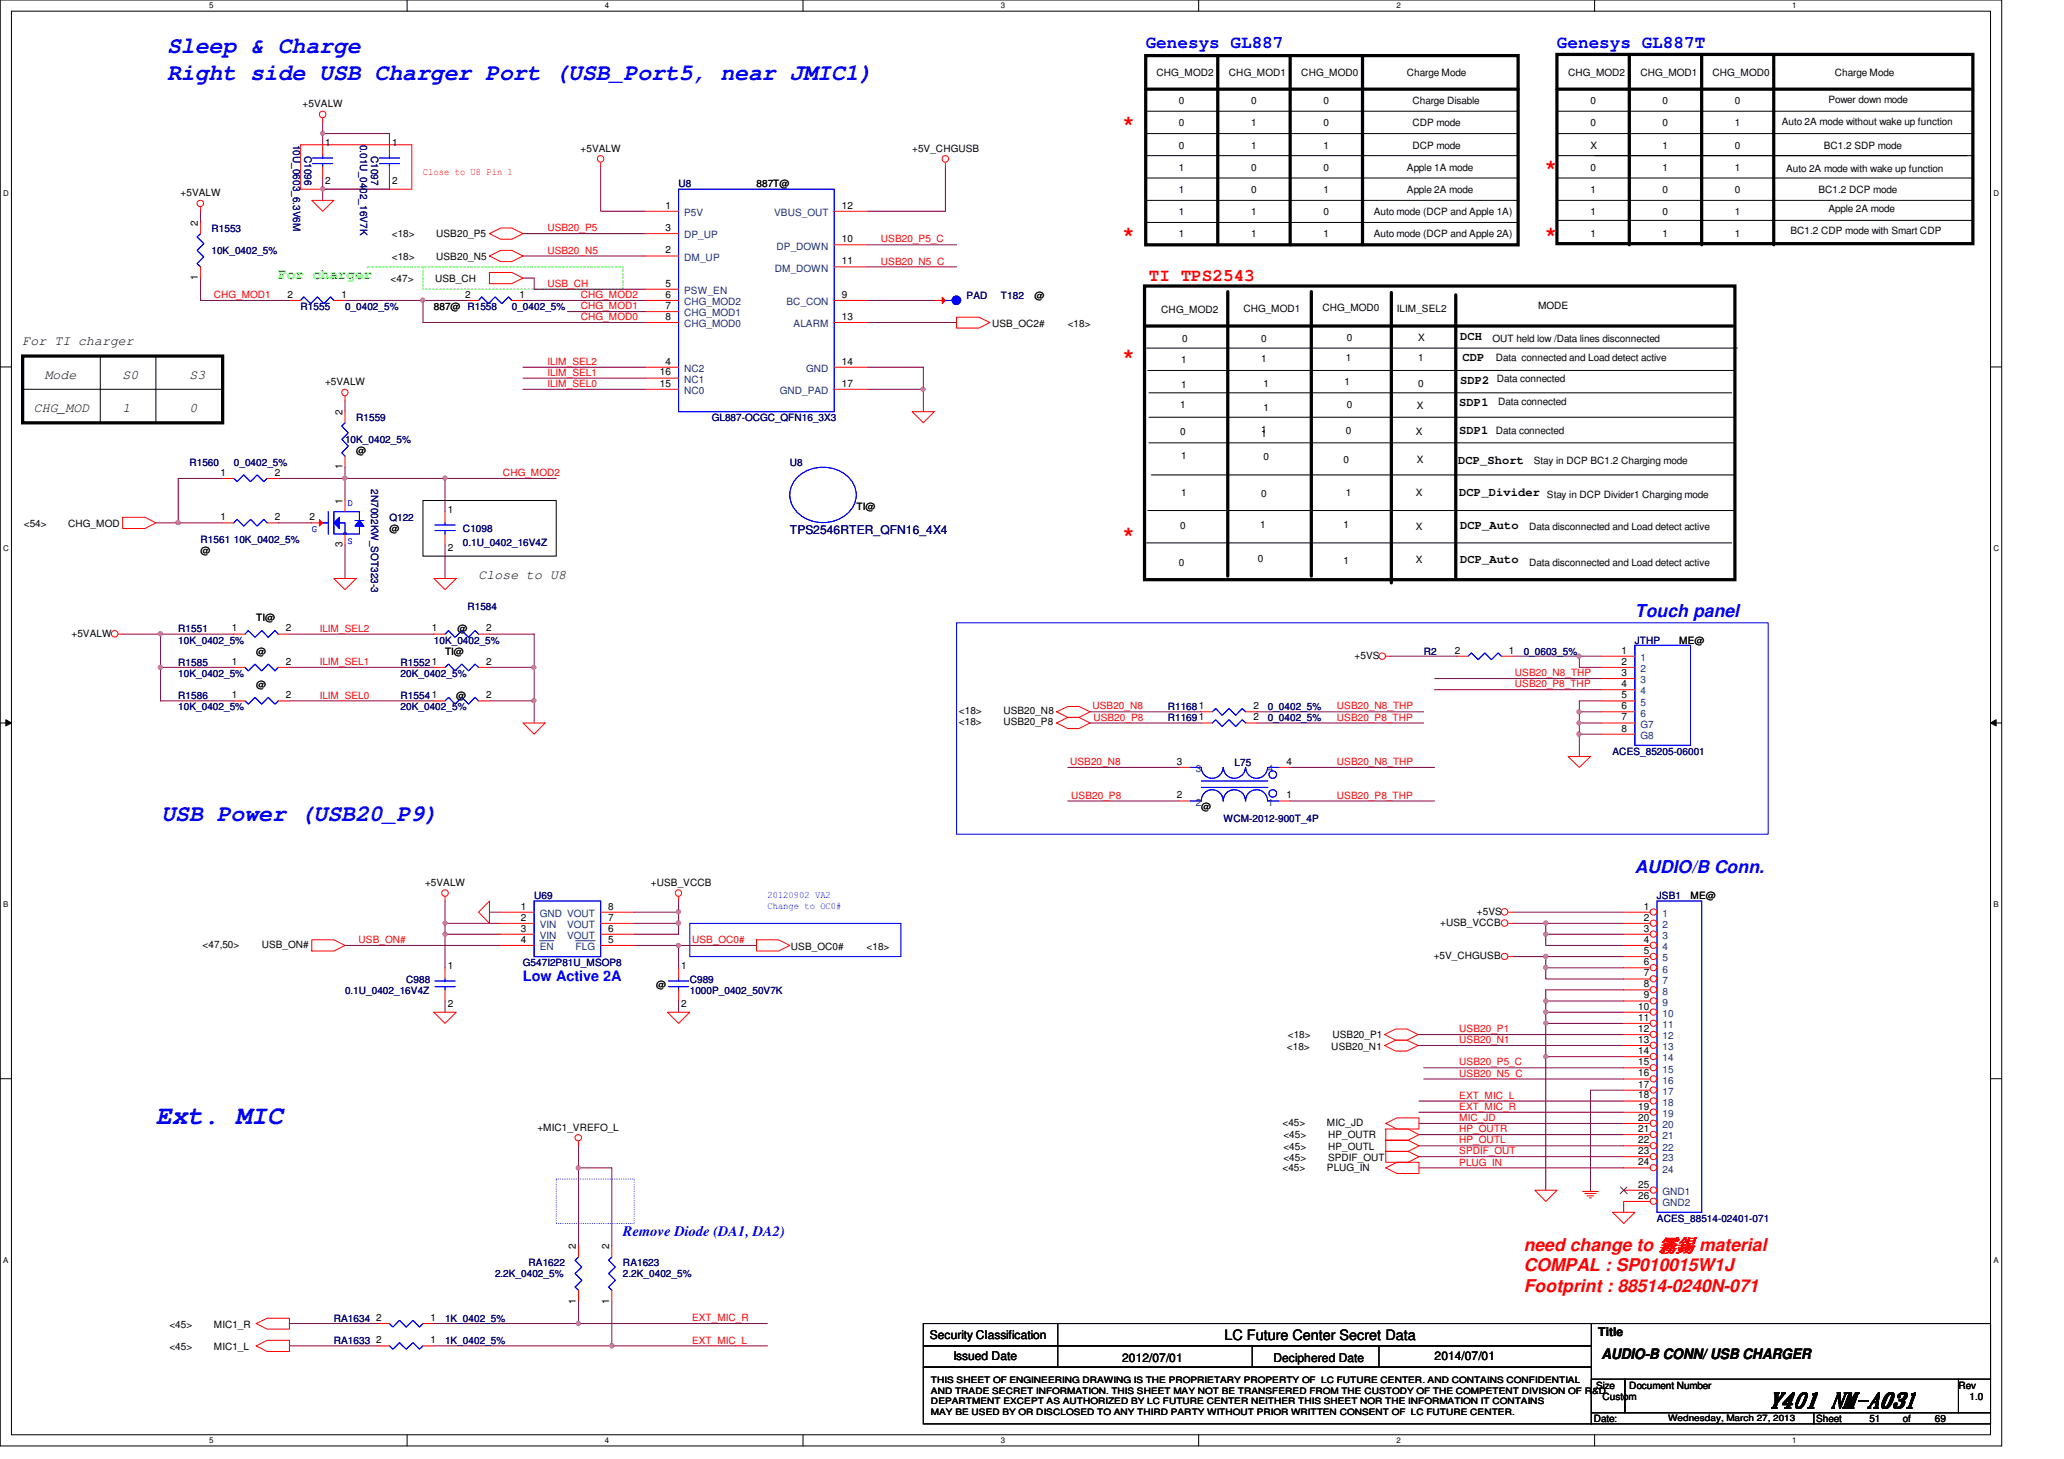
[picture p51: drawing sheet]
<svg xmlns="http://www.w3.org/2000/svg" width="297mm" height="210mm" viewBox="0 0 297 210" stroke-linecap="round" stroke-linejoin="round" font-family="sans-serif">
<defs><g id="words">
<g font-size="3.8" fill="#f00">
<text x="161.7" y="19.5">*</text>
<text x="222.5" y="25.9">*</text>
<text x="161.7" y="35.5">*</text>
<text x="222.5" y="35.5">*</text>
<text x="161.7" y="53.1">*</text>
<text x="161.7" y="78.7">*</text>
</g>
<text font-size="3.8" fill="#00f" x="22.4" y="161.7">Ext. MIC</text>
<g font-size="3.3" fill="#00f">
<text x="24" y="7.7">Sleep &amp; Charge</text>
<text x="24" y="11.5">Right side USB Charger Port (USB_Port5, near JMIC1)</text>
<text x="23.2" y="118.1">USB Power (USB20_P9)</text>
</g>
<text font-size="3" x="254.5" y="202.4">Y401 NM-A031</text>
<g font-size="2.5" fill="#00f">
<text x="164.9" y="6.9">Genesys GL887</text>
<text x="224.1" y="6.9">Genesys GL887T</text>
<text x="235.3" y="88.7">Touch panel</text>
<text x="235.3" y="125.6">AUDIO/B Conn.</text>
</g>
<g font-size="2.5" fill="#f00">
<text x="165.4" y="40.5">TI TPS2543</text>
<text x="219.3" y="180">need change to 霧霧material</text>
<text x="219.3" y="182.9">COMPAL : SP010015W1J</text>
<text x="219.3" y="185.9">Footprint : 88514-0240N-071</text>
</g>
<text font-size="2.1" fill="#0f0" x="40" y="40.1">For charger</text>
<g font-size="2.1" fill="#00f">
<text x="75.3" y="141.1">Low Active 2A</text>
<text x="89.7" y="177.8">Remove Diode (DA1, DA2)</text>
</g>
<g font-size="2.1">
<text x="176.2" y="192.8">LC Future Center Secret Data</text>
<text x="230.5" y="195.5">AUDIO-B CONN/ USB CHARGER</text>
</g>
<g font-size="1.9">
<text x="3.3" y="49.7">For TI charger</text>
<text x="4.9" y="59.3">CHG_MOD</text>
<text x="6.4" y="54.5">Mode</text>
<text x="17.6" y="59.3">1</text>
<text x="17.7" y="54.5">S0</text>
<text x="27.3" y="59.3">0</text>
<text x="27.3" y="54.5">S3</text>
<text x="68.9" y="83.3">Close to U8</text>
</g>
<g font-size="1.7">
<text x="210.1" y="48.9">DCH</text>
<text x="210.5" y="51.9">CDP</text>
<text x="210" y="58.5">SDP1</text>
<text x="210.1" y="55.2">SDP2</text>
<text x="210" y="62.4">SDP1</text>
<text x="209.8" y="66.8">DCP_Short</text>
<text x="210" y="71.4">DCP_Divider</text>
<text x="210.1" y="76.1">DCP_Auto</text>
<text x="210.1" y="81">DCP_Auto</text>
<text x="133.8" y="192.7">Security Classification</text>
<text x="137.2" y="195.7">Issued Date</text>
<text x="161.5" y="195.9">2012/07/01</text>
<text x="183.3" y="195.9">Deciphered Date</text>
<text x="206.5" y="195.7">2014/07/01</text>
<text x="230" y="192.2">Title</text>
</g>
<text font-size="1.7" fill="#000080" x="113.7" y="76.8">TPS2546RTER_QFN16_4X4</text>
<g font-size="1.4">
<text x="166.5" y="11">CHG_MOD2</text>
<text x="176.9" y="11">CHG_MOD1</text>
<text x="187.3" y="11">CHG_MOD0</text>
<text x="202.5" y="11">Charge Mode</text>
<text x="225.7" y="11">CHG_MOD2</text>
<text x="236.1" y="11">CHG_MOD1</text>
<text x="246.5" y="11">CHG_MOD0</text>
<text x="264.1" y="11">Charge Mode</text>
<text x="43.6" y="15.5">+5VALW</text>
<text x="169.7" y="15">0</text>
<text x="180.1" y="15">0</text>
<text x="190.5" y="15">0</text>
<text x="203.3" y="15">Charge Disable</text>
<text x="228.9" y="15">0</text>
<text x="239.3" y="15">0</text>
<text x="249.7" y="15">0</text>
<text x="256.4" y="18">Auto 2A mode without wake up function</text>
<text x="263.1" y="14.8">Power down mode</text>
<text x="46.8" y="21">1</text>
<text x="56.4" y="21">1</text>
<text x="83.6" y="21.8">+5VALW</text>
<text x="131.3" y="21.8">+5V_CHGUSB</text>
<text x="169.7" y="21.4">0</text>
<text x="169.7" y="18.2">0</text>
<text x="180.1" y="18.2">1</text>
<text x="180.1" y="21.4">1</text>
<text x="190.5" y="18.2">0</text>
<text x="190.5" y="21.4">1</text>
<text x="203.3" y="21.4">DCP mode</text>
<text x="203.3" y="18.2">CDP mode</text>
<text x="228.9" y="21.4">X</text>
<text x="228.9" y="18.2">0</text>
<text x="239.3" y="18.2">0</text>
<text x="239.3" y="21.4">1</text>
<text x="249.7" y="21.4">0</text>
<text x="249.7" y="18.2">1</text>
<text x="262.5" y="21.4">BC1.2 SDP mode</text>
<text x="26" y="28.2">+5VALW</text>
<text x="46.8" y="26.5">2</text>
<text x="56.4" y="26.5">2</text>
<text x="108.9" y="27">887T@</text>
<text x="169.7" y="27.8">1</text>
<text x="169.7" y="24.6">1</text>
<text x="180.1" y="27.8">0</text>
<text x="180.1" y="24.6">0</text>
<text x="190.5" y="27.8">1</text>
<text x="190.5" y="24.6">0</text>
<text x="202.5" y="24.6">Apple 1A mode</text>
<text x="202.5" y="27.8">Apple 2A mode</text>
<text x="228.9" y="27.8">1</text>
<text x="228.9" y="24.6">0</text>
<text x="239.3" y="24.6">1</text>
<text x="239.3" y="27.8">0</text>
<text x="249.7" y="24.6">1</text>
<text x="249.7" y="27.8">0</text>
<text x="257" y="24.7">Auto 2A mode with wake up function</text>
<text x="261.7" y="27.8">BC1.2 DCP mode</text>
<text x="28.5" y="32.5" transform="rotate(-90 28.5 32.5)">2</text>
<text x="56.4" y="34.2">&lt;18&gt;</text>
<text x="62.8" y="34.2">USB20_P5</text>
<text x="95.8" y="33.2">3</text>
<text x="95.8" y="30">1</text>
<text x="121.2" y="30">12</text>
<text x="121.2" y="34.8">10</text>
<text x="169.7" y="34.2">1</text>
<text x="169.7" y="31">1</text>
<text x="180.1" y="34.2">1</text>
<text x="180.1" y="31">1</text>
<text x="190.5" y="31">0</text>
<text x="190.5" y="34.2">1</text>
<text x="197.7" y="34.2">Auto mode (DCP and Apple 2A)</text>
<text x="197.7" y="31">Auto mode (DCP and Apple 1A)</text>
<text x="228.9" y="31">1</text>
<text x="228.9" y="34.2">1</text>
<text x="239.3" y="34.2">1</text>
<text x="239.3" y="31">0</text>
<text x="249.7" y="31">1</text>
<text x="249.7" y="34.2">1</text>
<text x="257.7" y="33.7">BC1.2 CDP mode with Smart CDP</text>
<text x="263.1" y="30.5">Apple 2A mode</text>
<text x="28.5" y="40.3" transform="rotate(-90 28.5 40.3)">1</text>
<text x="56.2" y="40.6">&lt;47&gt;</text>
<text x="56.4" y="37.4">&lt;18&gt;</text>
<text x="62.6" y="40.6">USB_CH</text>
<text x="62.8" y="37.4">USB20_N5</text>
<text x="95.8" y="36.4">2</text>
<text x="95.8" y="41.2">5</text>
<text x="121.2" y="38">11</text>
<text x="41.4" y="42.8">2</text>
<text x="49.1" y="42.8">1</text>
<text x="62.4" y="44.6">887@ R1558</text>
<text x="67" y="42.8">2</text>
<text x="74.8" y="42.8">1</text>
<text x="95.8" y="46">8</text>
<text x="95.8" y="42.8">6</text>
<text x="95.8" y="44.4">7</text>
<text x="121.2" y="42.8">9</text>
<text x="121.2" y="46">13</text>
<text x="142.8" y="47">USB_OC2#</text>
<text x="148.9" y="43">@</text>
<text x="153.7" y="47">&lt;18&gt;</text>
<text x="167.1" y="45">CHG_MOD2</text>
<text x="178.9" y="44.9">CHG_MOD1</text>
<text x="190.3" y="44.7">CHG_MOD0</text>
<text x="201" y="44.9">ILIM_SEL2</text>
<text x="221.4" y="44.4">MODE</text>
<text x="95.8" y="52.5">4</text>
<text x="121.2" y="52.5">14</text>
<text x="170" y="52.2">1</text>
<text x="170.1" y="49.2">0</text>
<text x="181.5" y="52.1">1</text>
<text x="181.5" y="49.2">0</text>
<text x="193.7" y="51.9">1</text>
<text x="193.8" y="49.1">0</text>
<text x="204.1" y="51.9">1</text>
<text x="204.1" y="49.1">X</text>
<text x="214.8" y="49.2">OUT held low /Data lines disconnected</text>
<text x="215.3" y="51.9">Data connected and Load detect active</text>
<text x="46.8" y="55.5">+5VALW</text>
<text x="49.3" y="59.7" transform="rotate(-90 49.3 59.7)">2</text>
<text x="95" y="54">16</text>
<text x="95" y="55.6">15</text>
<text x="121.2" y="55.6">17</text>
<text x="169.8" y="58.6">1</text>
<text x="170" y="55.8">1</text>
<text x="181.8" y="59.1">1</text>
<text x="181.8" y="55.6">1</text>
<text x="193.5" y="55.5">1</text>
<text x="193.8" y="58.6">0</text>
<text x="203.9" y="58.8">X</text>
<text x="204.1" y="55.6">0</text>
<text x="215.4" y="55">Data connected</text>
<text x="215.6" y="58.3">Data connected</text>
<text x="51.3" y="65.4">@</text>
<text x="169.8" y="62.7">0</text>
<text x="170" y="66">1</text>
<text x="181.5" y="62.3">1</text>
<text x="181.5" y="62.8">1</text>
<text x="193.7" y="62.5">0</text>
<text x="203.7" y="62.7">X</text>
<text x="215.3" y="62.5">Data connected</text>
<text x="31.7" y="68.5">1</text>
<text x="39.5" y="68.5">2</text>
<text x="49.3" y="67.5" transform="rotate(-90 49.3 67.5)">1</text>
<text x="170" y="71.3">1</text>
<text x="181.5" y="71.5">0</text>
<text x="181.8" y="66.2">0</text>
<text x="193.3" y="66.6">0</text>
<text x="193.7" y="71.3">1</text>
<text x="203.7" y="71.3">X</text>
<text x="203.9" y="66.6">X</text>
<text x="220.7" y="66.8">Stay in DCP BC1.2 Charging mode</text>
<text x="222.6" y="71.6">Stay in DCP Divider1 Charging mode</text>
<text x="3.4" y="75.8">&lt;54&gt;</text>
<text x="9.8" y="75.8">CHG_MOD</text>
<text x="31.7" y="74.8">1</text>
<text x="39.5" y="74.8">2</text>
<text x="44.5" y="74.8">2</text>
<text x="49.3" y="72.5" transform="rotate(-90 49.3 72.5)">1</text>
<text x="56" y="76.6">@</text>
<text x="64.4" y="73.8">1</text>
<text x="123.3" y="73.4">TI@</text>
<text x="169.8" y="76.1">0</text>
<text x="181.4" y="75.9">1</text>
<text x="193.3" y="75.9">1</text>
<text x="203.7" y="76.2">X</text>
<text x="220.1" y="76.2">Data disconnected and Load detect active</text>
<text x="28.9" y="79.8">@</text>
<text x="49.3" y="78.7" transform="rotate(-90 49.3 78.7)">3</text>
<text x="64.4" y="79.3">2</text>
<text x="169.7" y="81.4">0</text>
<text x="181" y="80.9">0</text>
<text x="193.3" y="81.2">1</text>
<text x="203.7" y="81.1">X</text>
<text x="220.1" y="81.4">Data disconnected and Load detect active</text>
<text x="36.9" y="89.4">TI@</text>
<text x="10.3" y="91.6">+5VALW</text>
<text x="33.4" y="90.8">1</text>
<text x="33.4" y="95.6">1</text>
<text x="36.9" y="94.2">@</text>
<text x="41.1" y="90.8">2</text>
<text x="41.1" y="95.6">2</text>
<text x="62.1" y="90.8">1</text>
<text x="64" y="94.2">TI@</text>
<text x="65.8" y="91">@</text>
<text x="70" y="90.8">2</text>
<text x="70" y="95.6">2</text>
<text x="194.9" y="94.8">+5VS</text>
<text x="209.4" y="94">2</text>
<text x="217.2" y="94">1</text>
<text x="233.4" y="94">1</text>
<text x="233.4" y="95.6">2</text>
<text x="241.7" y="92.6">ME@</text>
<text x="33.4" y="100.5">1</text>
<text x="36.9" y="99">@</text>
<text x="41.1" y="100.5">2</text>
<text x="65.7" y="100.6">@</text>
<text x="70" y="100.5">2</text>
<text x="233.4" y="97.2">3</text>
<text x="233.4" y="100.5">5</text>
<text x="233.4" y="98.8">4</text>
<text x="138" y="102.7">&lt;18&gt;</text>
<text x="138" y="104.3">&lt;18&gt;</text>
<text x="144.4" y="102.7">USB20_N8</text>
<text x="144.4" y="104.3">USB20_P8</text>
<text x="180.4" y="103.6">2</text>
<text x="180.4" y="102">2</text>
<text x="233.4" y="102">6</text>
<text x="233.4" y="103.6">7</text>
<text x="233.4" y="105.2">8</text>
<text x="169.4" y="110">3</text>
<text x="185.2" y="110">4</text>
<text x="169.4" y="114.9">2</text>
<text x="172.9" y="116.6">@</text>
<text x="185.2" y="114.9">1</text>
<text x="61.2" y="127.5">+5VALW</text>
<text x="75" y="130.9">1</text>
<text x="87.5" y="130.9">8</text>
<text x="93.7" y="127.5">+USB_VCCB</text>
<text x="212.6" y="131.6">+5VS</text>
<text x="236.6" y="130.9">1</text>
<text x="243.3" y="129.4">ME@</text>
<text x="29.2" y="136.4">&lt;47,50&gt;</text>
<text x="37.7" y="136.4">USB_ON#</text>
<text x="75" y="134">3</text>
<text x="75" y="132.5">2</text>
<text x="75" y="135.6">4</text>
<text x="87.5" y="134">6</text>
<text x="87.5" y="132.5">7</text>
<text x="87.5" y="135.6">5</text>
<text x="113.8" y="136.7">USB_OC0#</text>
<text x="124.7" y="136.7">&lt;18&gt;</text>
<text x="207.3" y="133.2">+USB_VCCB</text>
<text x="236.6" y="132.5">2</text>
<text x="236.6" y="134">3</text>
<text x="236.6" y="135.6">4</text>
<text x="236.6" y="137.2">5</text>
<text x="64.4" y="139.4">1</text>
<text x="94.4" y="142.2">@</text>
<text x="98" y="139.4">1</text>
<text x="206.3" y="138">+5V_CHGUSB</text>
<text x="236.6" y="138.9">6</text>
<text x="236.6" y="140.5">7</text>
<text x="236.6" y="142">8</text>
<text x="236.6" y="143.6">9</text>
<text x="64.4" y="144.9">2</text>
<text x="98" y="144.9">2</text>
<text x="185.3" y="149.4">&lt;18&gt;</text>
<text x="191.8" y="149.4">USB20_P1</text>
<text x="235.8" y="145.2">10</text>
<text x="235.8" y="146.9">11</text>
<text x="235.8" y="148.5">12</text>
<text x="185.2" y="151">&lt;18&gt;</text>
<text x="191.6" y="151">USB20_N1</text>
<text x="235.8" y="150">13</text>
<text x="235.8" y="151.6">14</text>
<text x="235.8" y="153.2">15</text>
<text x="235.8" y="154.9">16</text>
<text x="235.8" y="156.5">17</text>
<text x="235.8" y="158">18</text>
<text x="235.8" y="159.6">19</text>
<text x="235.8" y="161.2">20</text>
<text x="77.3" y="162.6">+MIC1_VREFO_L</text>
<text x="184.6" y="162">&lt;45&gt;</text>
<text x="184.7" y="163.8">&lt;45&gt;</text>
<text x="184.7" y="165.4">&lt;45&gt;</text>
<text x="184.7" y="167">&lt;45&gt;</text>
<text x="191" y="162">MIC_JD</text>
<text x="191.1" y="163.8">HP_OUTR</text>
<text x="191.1" y="165.4">HP_OUTL</text>
<text x="191.1" y="167">SPDIF_OUT</text>
<text x="235.8" y="162.9">21</text>
<text x="235.8" y="164.5">22</text>
<text x="235.8" y="166">23</text>
<text x="235.8" y="167.6">24</text>
<text x="184.6" y="168.4">&lt;45&gt;</text>
<text x="191" y="168.4">PLUG_IN</text>
<text x="235.8" y="170.9">25</text>
<text x="235.8" y="172.5">26</text>
<text x="82.9" y="179.7" transform="rotate(-90 82.9 179.7)">2</text>
<text x="87.7" y="179.7" transform="rotate(-90 87.7 179.7)">2</text>
<text x="24.4" y="191">&lt;45&gt;</text>
<text x="30.8" y="191">MIC1_R</text>
<text x="54.1" y="190">2</text>
<text x="62" y="190">1</text>
<text x="82.9" y="187.5" transform="rotate(-90 82.9 187.5)">1</text>
<text x="87.7" y="187.5" transform="rotate(-90 87.7 187.5)">1</text>
<text x="24.4" y="194.2">&lt;45&gt;</text>
<text x="30.8" y="194.2">MIC1_L</text>
<text x="54.1" y="193.3">2</text>
<text x="62" y="193.3">1</text>
<text x="229.7" y="199.8">Size</text>
<text x="230.6" y="201.4">Custom</text>
<text x="234.5" y="199.8">Document Number</text>
<text x="281.8" y="199.8">Rev</text>
<text x="283.5" y="201.4">1.0</text>
<text x="229.4" y="204.6">Date:</text>
<text x="261.4" y="204.6">Sheet</text>
<text x="269" y="204.6">51</text>
<text x="273.9" y="204.6">of</text>
<text x="278.5" y="204.6">69</text>
</g>
<g font-size="1.4" fill="#000080">
<text x="42.2" y="20.8" transform="rotate(90 42.2 20.8)">10U_0603_6.3V6M</text>
<text x="43.8" y="22.4" transform="rotate(90 43.8 22.4)">C1096</text>
<text x="51.8" y="20.8" transform="rotate(90 51.8 20.8)">0.01U_0402_16V7K</text>
<text x="53.4" y="22.4" transform="rotate(90 53.4 22.4)">C1097</text>
<text x="97.7" y="27">U8</text>
<text x="30.4" y="33.4">R1553</text>
<text x="30.4" y="36.6">10K_0402_5%</text>
<text x="43.3" y="44.6">R1555</text>
<text x="49.7" y="44.6">0_0402_5%</text>
<text x="73.7" y="44.6">0_0402_5%</text>
<text x="139.1" y="43">PAD</text>
<text x="144.1" y="43">T182</text>
<text x="49.7" y="63.8">10K_0402_5%</text>
<text x="51.3" y="60.6">R1559</text>
<text x="102.4" y="60.6">GL887-OCGC_QFN16_3X3</text>
<text x="27.3" y="67">R1560</text>
<text x="33.7" y="67">0_0402_5%</text>
<text x="53.4" y="70.4" transform="rotate(90 53.4 70.4)">2N7002KW_SOT323-3</text>
<text x="113.7" y="67">U8</text>
<text x="56" y="75">Q122</text>
<text x="66.6" y="76.6">C1098</text>
<text x="28.9" y="78.2">R1561 10K_0402_5%</text>
<text x="66.6" y="78.5">0.1U_0402_16V4Z</text>
<text x="67.3" y="87.8">R1584</text>
<text x="25.7" y="91">R1551</text>
<text x="25.7" y="92.6">10K_0402_5%</text>
<text x="25.7" y="95.8">R1585</text>
<text x="57.7" y="95.8">R15521</text>
<text x="62.4" y="92.6">10K_0402_5%</text>
<text x="204.9" y="94.2">R2</text>
<text x="219.3" y="94.2">0_0603_5%</text>
<text x="235.3" y="92.6">JTHP</text>
<text x="25.7" y="97.4">10K_0402_5%</text>
<text x="25.7" y="100.6">R1586</text>
<text x="57.7" y="100.6">R15541</text>
<text x="57.7" y="97.4">20K_0402_5%</text>
<text x="25.7" y="102.2">10K_0402_5%</text>
<text x="57.7" y="102.2">20K_0402_5%</text>
<text x="168.1" y="103.8">R11691</text>
<text x="168.1" y="102.2">R11681</text>
<text x="182.5" y="103.8">0_0402_5%</text>
<text x="182.5" y="102.2">0_0402_5%</text>
<text x="177.7" y="110.2">L75</text>
<text x="232.1" y="108.6">ACES_85205-06001</text>
<text x="176.1" y="118.2">WCM-2012-900T_4P</text>
<text x="76.9" y="129.4">U69</text>
<text x="238.5" y="129.4">JSB1</text>
<text x="49.7" y="143">0.1U_0402_16V4Z</text>
<text x="58.5" y="141.4">C988</text>
<text x="75.3" y="139">G547I2P81U_MSOP8</text>
<text x="99.3" y="141.4">C989</text>
<text x="99.3" y="143">1000P_0402_50V7K</text>
<text x="238.5" y="175.8">ACES_88514-02401-071</text>
<text x="71.2" y="183.8">2.2K_0402_5%</text>
<text x="76.1" y="182.2">RA1622</text>
<text x="89.7" y="182.2">RA1623</text>
<text x="89.7" y="183.8">2.2K_0402_5%</text>
<text x="48" y="190.2">RA1634</text>
<text x="64" y="190.2">1K_0402_5%</text>
<text x="48" y="193.4">RA1633</text>
<text x="64" y="193.4">1K_0402_5%</text>
</g>
<g font-size="1.4" fill="#f00">
<text x="60.9" y="25.2">Close to U8 Pin 1</text>
<text x="78.8" y="33.3">USB20_P5</text>
<text x="126.8" y="34.9">USB20_P5_C</text>
<text x="78.8" y="36.5">USB20_N5</text>
<text x="78.8" y="41.3">USB_CH</text>
<text x="126.8" y="38.1">USB20_N5_C</text>
<text x="30.8" y="42.9">CHG_MOD1</text>
<text x="83.6" y="42.9">CHG_MOD2</text>
<text x="83.6" y="46.1">CHG_MOD0</text>
<text x="83.6" y="44.5">CHG_MOD1</text>
<text x="78.8" y="52.5">ILIM_SEL2</text>
<text x="78.8" y="54.1">ILIM_SEL1</text>
<text x="78.8" y="55.7">ILIM_SEL0</text>
<text x="72.4" y="68.5">CHG_MOD2</text>
<text x="46" y="95.7">ILIM_SEL1</text>
<text x="46" y="90.9">ILIM_SEL2</text>
<text x="46" y="100.5">ILIM_SEL0</text>
<text x="218" y="98.9">USB20_P8_THP</text>
<text x="218" y="97.3">USB20_N8_THP</text>
<text x="157.2" y="102.1">USB20_N8</text>
<text x="157.3" y="103.7">USB20_P8</text>
<text x="192.4" y="103.7">USB20_P8_THP</text>
<text x="192.4" y="102.1">USB20_N8_THP</text>
<text x="154" y="110.1">USB20_N8</text>
<text x="192.4" y="110.1">USB20_N8_THP</text>
<text x="154.2" y="114.9">USB20_P8</text>
<text x="192.4" y="114.9">USB20_P8_THP</text>
<text x="51.6" y="135.7">USB_ON#</text>
<text x="99.6" y="135.7">USB_OC0#</text>
<text x="210" y="148.5">USB20_P1</text>
<text x="210" y="150.1">USB20_N1</text>
<text x="210" y="154.9">USB20_N5_C</text>
<text x="210" y="153.3">USB20_P5_C</text>
<text x="210" y="158.1">EXT_MIC_L</text>
<text x="210" y="159.7">EXT_MIC_R</text>
<text x="210" y="161.3">MIC_JD</text>
<text x="210" y="164.5">HP_OUTL</text>
<text x="210" y="162.9">HP_OUTR</text>
<text x="210" y="167.7">PLUG_IN</text>
<text x="210" y="166.1">SPDIF_OUT</text>
<text x="99.6" y="190.1">EXT_MIC_R</text>
<text x="99.6" y="193.3">EXT_MIC_L</text>
</g>
<g font-size="1.4" fill="#004080">
<text x="98.5" y="34.3">DP_UP</text>
<text x="98.5" y="31.1">P5V</text>
<text x="111.4" y="31.1">VBUS_OUT</text>
<text x="111.8" y="35.9">DP_DOWN</text>
<text x="98.5" y="37.5">DM_UP</text>
<text x="111.5" y="39.1">DM_DOWN</text>
<text x="98.5" y="47.1">CHG_MOD0</text>
<text x="98.5" y="43.9">CHG_MOD2</text>
<text x="98.5" y="45.5">CHG_MOD1</text>
<text x="98.5" y="42.3">PSW_EN</text>
<text x="113.2" y="43.9">BC_CON</text>
<text x="114.2" y="47.1">ALARM</text>
<text x="98.5" y="53.5">NC2</text>
<text x="116" y="53.5">GND</text>
<text x="98.5" y="55.1">NC1</text>
<text x="98.5" y="56.7">NC0</text>
<text x="112.2" y="56.7">GND_PAD</text>
<text x="236.1" y="95.1">1</text>
<text x="236.1" y="96.7">2</text>
<text x="236.1" y="98.3">3</text>
<text x="236.1" y="101.5">5</text>
<text x="236.1" y="99.9">4</text>
<text x="236.1" y="103.1">6</text>
<text x="236.1" y="104.7">G7</text>
<text x="236.1" y="106.3">G8</text>
<text x="172.1" y="111.1">3</text>
<text x="182.5" y="111.1">4</text>
<text x="172.1" y="115.9">2</text>
<text x="182.5" y="115.9">1</text>
<text x="77.7" y="131.9">GND VOUT</text>
<text x="239.3" y="131.9">1</text>
<text x="77.7" y="135.1">VIN</text>
<text x="77.7" y="136.7">EN</text>
<text x="77.7" y="133.5">VIN</text>
<text x="81.6" y="135.1">VOUT</text>
<text x="81.6" y="133.5">VOUT</text>
<text x="82.8" y="136.7">FLG</text>
<text x="239.3" y="133.5">2</text>
<text x="239.3" y="135.1">3</text>
<text x="239.3" y="136.7">4</text>
<text x="239.3" y="138.3">5</text>
<text x="239.3" y="139.9">6</text>
<text x="239.3" y="141.5">7</text>
<text x="239.3" y="143.1">8</text>
<text x="239.3" y="144.7">9</text>
<text x="239.3" y="146.3">10</text>
<text x="239.3" y="147.9">11</text>
<text x="239.3" y="149.5">12</text>
<text x="239.3" y="151.1">13</text>
<text x="239.3" y="152.7">14</text>
<text x="239.3" y="154.3">15</text>
<text x="239.3" y="155.9">16</text>
<text x="239.3" y="157.5">17</text>
<text x="239.3" y="159.1">18</text>
<text x="239.3" y="160.7">19</text>
<text x="239.3" y="162.3">20</text>
<text x="239.3" y="163.9">21</text>
<text x="239.3" y="165.5">22</text>
<text x="239.3" y="167.1">23</text>
<text x="239.3" y="168.7">24</text>
<text x="239.3" y="171.9">GND1</text>
<text x="239.3" y="173.5">GND2</text>
</g>
<g font-size="1.4" fill="#00f">
<text x="44.9" y="76.6">G</text>
<text x="50" y="72.7">D</text>
<text x="50" y="78.3">S</text>
<text x="110.4" y="129.2">20120902 VA2</text>
<text x="110.4" y="130.8">Change to OC0#</text>
</g>
<g font-size="1.3">
<text x="134" y="199">THIS SHEET OF ENGINEERING DRAWING IS THE PROPRIETARY PROPERTY OF LC FUTURE CENTER. AND CONTAINS CONFIDENTIAL</text>
<text x="134" y="200.5">AND TRADE SECRET INFORMATION. THIS SHEET MAY NOT BE TRANSFERED FROM THE CUSTODY OF THE COMPETENT DIVISION OF R&amp;D</text>
<text x="134" y="202">DEPARTMENT EXCEPT AS AUTHORIZED BY LC FUTURE CENTER NEITHER THIS SHEET NOR THE INFORMATION IT CONTAINS</text>
<text x="134" y="203.5">MAY BE USED BY OR DISCLOSED TO ANY THIRD PARTY WITHOUT PRIOR WRITTEN CONSENT OF LC FUTURE CENTER.</text>
<text x="240.1" y="204.4">Wednesday, March 27, 2013</text>
</g>
<g font-size="1.1">
<text x="30.1" y="1.1">5</text>
<text x="87" y="1.1">4</text>
<text x="144" y="1.1">3</text>
<text x="201" y="1.1">2</text>
<text x="257.9" y="1.1">1</text>
<text x=".5" y="28.2">D</text>
<text x="286.9" y="28.2">D</text>
<text x=".5" y="79.3">C</text>
<text x="286.9" y="79.3">C</text>
<text x=".5" y="130.6">B</text>
<text x="286.9" y="130.6">B</text>
<text x=".5" y="181.7">A</text>
<text x="286.9" y="181.7">A</text>
<text x="30.1" y="207.6">5</text>
<text x="87" y="207.6">4</text>
<text x="144" y="207.6">3</text>
<text x="201" y="207.6">2</text>
<text x="257.9" y="207.6">1</text>
</g>
</g></defs>
<path d="M0 0h288.1v208h-288.1zM1.6 1.6h284.9v204.8h-284.9z" fill="none" stroke="#000" stroke-width=".14"/>
<g fill="#fff">
<path d="M30.1 .2h.6v1.2h-.6z"/>
<path d="M30.1 206.6h.6v1.2h-.6z"/>
</g>
<path d="M58.6 0v1.6M58.6 206.4v1.6" fill="none" stroke="#000" stroke-width=".14"/>
<g fill="#fff">
<path d="M87 .2h.6v1.2h-.6z"/>
<path d="M87 206.6h.6v1.2h-.6z"/>
</g>
<path d="M115.6 0v1.6M115.6 206.4v1.6" fill="none" stroke="#000" stroke-width=".14"/>
<g fill="#fff">
<path d="M144 .2h.6v1.2h-.6z"/>
<path d="M144 206.6h.6v1.2h-.6z"/>
</g>
<path d="M172.5 0v1.6M172.5 206.4v1.6" fill="none" stroke="#000" stroke-width=".14"/>
<g fill="#fff">
<path d="M201 .2h.5v1.2h-.5z"/>
<path d="M201 206.6h.5v1.2h-.5z"/>
</g>
<path d="M229.5 0v1.6M229.5 206.4v1.6" fill="none" stroke="#000" stroke-width=".14"/>
<g fill="#fff">
<path d="M257.9 .2h.6v1.2h-.6z"/>
<path d="M257.9 206.6h.6v1.2h-.6z"/>
<path d="M.5 27.2h.7v1.2h-.7z"/>
<path d="M286.9 27.2h.8v1.2h-.8z"/>
<path d="M.5 78.4h.7v1.1h-.7z"/>
<path d="M286.9 78.4h.8v1.1h-.8z"/>
</g>
<path d="M0 52.8h1.6M286.5 52.8h1.6" fill="none" stroke="#000" stroke-width=".14"/>
<g fill="#fff">
<path d="M.5 129.6h.7v1.2h-.7z"/>
<path d="M286.9 129.6h.7v1.2h-.7z"/>
</g>
<path d="M0 104h1.6M.8 103.5l.8 .5-.8 .4zM286.5 104h1.6M286.5 104l.8-.5v.9z" fill="none" stroke="#000" stroke-width=".14"/>
<path d="M.8 103.5l.8 .5-.8 .4zM286.5 104l.8-.5v.9z" fill="#000"/>
<g fill="#fff">
<path d="M.5 180.8h.7v1.1h-.7z"/>
<path d="M286.9 180.8h.7v1.1h-.7z"/>
</g>
<g fill="none" stroke="#000" stroke-width=".14">
<path d="M164.9 16h53.6M164.9 19.2h53.6M224.1 16h59.8M224.1 19.2h59.8M164.9 22.4h53.6M164.9 28.8h53.6M164.9 25.6h53.6M164.9 32h53.6M224.1 22.4h59.8M224.1 28.8h59.8M224.1 31.7h59.8M224.1 25.6h59.8"/>
<path d="M229.5 22.4h53.6M3.3 56h28.7M14.4 51.2v9.6M22.4 51.2v9.6M165 50.1h85M165.2 53.3h84.3M165.4 56.5h83.8M60.9 72h19.1v8h-19.1zM165 78.1h84.2M165.2 73.4h84.3M165.4 63.7h84.1M165.4 60h84.3"/>
<path d="M165.7 68.3h84M0 155.2h1.6M286.5 155.2h1.6"/>
</g>
<path d="M80 169.6h11.3v6.4h-11.3z" fill="none" stroke="#00f" stroke-width=".14" stroke-dasharray="0 .3"/>
<path d="M137.7 89.6h116.8v30.4h-116.8zM99.3 132.8h30.4v4.8h-30.4z" fill="none" stroke="#00f" stroke-width=".14"/>
<g fill="none" stroke="#000" stroke-width=".47">
<path d="M164.9 8h53.6v27.2h-53.6zM164.9 12.8h53.6M175.3 8v27.2M185.7 8v27.2M196.1 8v27.2M224.1 7.8h59.8v27.3h-59.8zM224.1 12.8h59.5M234.5 8v27.2M244.9 8v27.2M255.3 8v27.2M3.3 51.2h28.7v9.6h-28.7zM164.7 41.1h85v42.3h-85z"/>
<path d="M164.9 46.9h84.4M176.7 42v40.9M188.7 42v40.9M200.2 42.1v41.8M209.5 42.4v40.8"/>
</g>
<path d="M43.3 20.8h16v6.4h-16z" fill="none" stroke="#f00" stroke-width=".14"/>
<path d="M52.9 38.4h.1M60.9 38.4h-8M60.9 38.4h28.8v3.2h-28.8z" fill="none" stroke="#0f0" stroke-width=".14" stroke-dasharray=".3 .3"/>
<path d="M91.3 131.2h6.4v1.6h-6.4M91.3 134.4h6.4" fill="none" stroke="#800040" stroke-width=".14"/>
<circle cx="97.6" cy="131.2" r=".31" fill="#f0f"/>
<circle cx="97.6" cy="131.2" r=".31" fill="none" stroke="#f0f" stroke-width=".14"/>
<path d="M49.7 136h22.3M64 129.6v3.2h8M97.7 136h11.2M97.7 129.6v1.6" fill="none" stroke="#800040" stroke-width=".14"/>
<circle cx="64" cy="132.8" r=".3" fill="#f0f"/>
<circle cx="64" cy="132.8" r=".3" fill="none" stroke="#f0f" stroke-width=".14"/>
<path d="M72 134.4h-8v4.8" fill="none" stroke="#800040" stroke-width=".14"/>
<circle cx="64" cy="134.4" r=".3" fill="#f0f"/>
<circle cx="64" cy="134.4" r=".3" fill="none" stroke="#f0f" stroke-width=".14"/>
<path d="M97.7 132.8v1.6" fill="none" stroke="#800040" stroke-width=".14"/>
<circle cx="97.6" cy="132.8" r=".31" fill="#f0f"/>
<circle cx="97.6" cy="132.8" r=".31" fill="none" stroke="#f0f" stroke-width=".14"/>
<path d="M70.4 131.2h1.6M97.7 136v3.2M64 144v1.6M97.7 144v1.6" fill="none" stroke="#800040" stroke-width=".14"/>
<circle cx="97.6" cy="136" r=".31" fill="#f0f"/>
<circle cx="97.6" cy="136" r=".31" fill="none" stroke="#f0f" stroke-width=".14"/>
<path d="M64 132.8v1.6M91.3 136h6.4M222.5 144h11.2M222.5 145.6v1.6" fill="none" stroke="#800040" stroke-width=".14"/>
<circle cx="222.5" cy="144" r=".3" fill="#f0f"/>
<circle cx="222.5" cy="144" r=".3" fill="none" stroke="#f0f" stroke-width=".14"/>
<path d="M217.7 131.2h16M222.5 147.2h11.2M233.7 142.4h-11.2v3.2" fill="none" stroke="#800040" stroke-width=".14"/>
<circle cx="222.5" cy="147.2" r=".3" fill="#f0f"/>
<circle cx="222.5" cy="147.2" r=".3" fill="none" stroke="#f0f" stroke-width=".14"/>
<path d="M222.5 152h11.2" fill="none" stroke="#800040" stroke-width=".14"/>
<circle cx="222.5" cy="152" r=".3" fill="#f0f"/>
<circle cx="222.5" cy="152" r=".3" fill="none" stroke="#f0f" stroke-width=".14"/>
<path d="M222.5 132.8h11.2M233.7 156.8h-4.8v14.4" fill="none" stroke="#800040" stroke-width=".14"/>
<circle cx="222.5" cy="132.8" r=".3" fill="#f0f"/>
<circle cx="222.5" cy="132.8" r=".3" fill="none" stroke="#f0f" stroke-width=".14"/>
<path d="M222.5 134.4h11.2" fill="none" stroke="#800040" stroke-width=".14"/>
<circle cx="222.5" cy="134.4" r=".3" fill="#f0f"/>
<circle cx="222.5" cy="134.4" r=".3" fill="none" stroke="#f0f" stroke-width=".14"/>
<path d="M217.7 132.8h4.8v3.2h11.2M222.5 139.2h11.2" fill="none" stroke="#800040" stroke-width=".14"/>
<circle cx="222.5" cy="139.2" r=".3" fill="#f0f"/>
<circle cx="222.5" cy="139.2" r=".3" fill="none" stroke="#f0f" stroke-width=".14"/>
<path d="M217.7 137.6h4.8v1.6" fill="none" stroke="#800040" stroke-width=".14"/>
<circle cx="222.4" cy="137.6" r=".31" fill="#f0f"/>
<circle cx="222.4" cy="137.6" r=".31" fill="none" stroke="#f0f" stroke-width=".14"/>
<path d="M222.5 139.2v1.6h11.2M222.5 137.6h11.2M204.1 148.8h29.6M204.1 150.4h29.6M204.9 155.2h28.8M204.9 153.6h28.8M222.5 145.6h11.2M222.5 147.2v24M233.7 172.8v1.6" fill="none" stroke="#800040" stroke-width=".14"/>
<circle cx="222.4" cy="145.6" r=".31" fill="#f0f"/>
<circle cx="222.4" cy="145.6" r=".31" fill="none" stroke="#f0f" stroke-width=".14"/>
<path d="M204.2 158.4h29.5M204.2 160h29.5M204.2 164.8h29.5M204.2 163.2h29.5M204.2 161.6h29.5M204.2 168h29.5M204.2 166.4h29.5M83.3 187.2v3.2h-20.9" fill="none" stroke="#800040" stroke-width=".14"/>
<circle cx="83.2" cy="190.4" r=".3" fill="#f0f"/>
<circle cx="83.2" cy="190.4" r=".3" fill="none" stroke="#f0f" stroke-width=".14"/>
<path d="M62.4 193.6h25.6" fill="none" stroke="#800040" stroke-width=".14"/>
<circle cx="88" cy="193.6" r=".31" fill="#f0f"/>
<circle cx="88" cy="193.6" r=".31" fill="none" stroke="#f0f" stroke-width=".14"/>
<path d="M83.3 179.2v-11.2h4.7v11.2M88 187.2v6.4" fill="none" stroke="#800040" stroke-width=".14"/>
<circle cx="83.2" cy="168" r=".3" fill="#f0f"/>
<circle cx="83.2" cy="168" r=".3" fill="none" stroke="#f0f" stroke-width=".14"/>
<g fill="none" stroke="#800040" stroke-width=".14">
<path d="M200.1 94.4h9.6M206.5 99.2h24M206.5 97.6h24M217.7 94.4h9.6M230.5 94.4h-3.2v1.6M153.7 110.4h16M153.7 115.2h16M156.9 102.4h16M156.9 104h16M180.9 104h24M180.9 102.4h24M185.7 115.2h20.8"/>
<path d="M185.7 110.4h20.8M83.3 164.8v3.2M41.7 190.4h12.7M41.7 193.6h12.7M83.3 190.4h27.1M88 193.6h22.4"/>
</g>
<circle cx="227.2" cy="94.4" r=".3" fill="#f0f"/>
<circle cx="227.2" cy="94.4" r=".3" fill="none" stroke="#f0f" stroke-width=".14"/>
<path d="M227.3 96h3.2M227.3 105.6v3.2" fill="none" stroke="#800040" stroke-width=".14"/>
<circle cx="227.2" cy="105.6" r=".31" fill="#f0f"/>
<circle cx="227.2" cy="105.6" r=".31" fill="none" stroke="#f0f" stroke-width=".14"/>
<path d="M227.3 102.4v1.6h3.2M230.5 100.8h-3.2v1.6h3.2" fill="none" stroke="#800040" stroke-width=".14"/>
<circle cx="227.2" cy="102.4" r=".3" fill="#f0f"/>
<circle cx="227.2" cy="102.4" r=".3" fill="none" stroke="#f0f" stroke-width=".14"/>
<path d="M227.3 104v1.6h3.2" fill="none" stroke="#800040" stroke-width=".14"/>
<circle cx="227.2" cy="104" r=".3" fill="#f0f"/>
<circle cx="227.2" cy="104" r=".3" fill="none" stroke="#f0f" stroke-width=".14"/>
<path d="M76.9 100.8v3.2" fill="none" stroke="#800040" stroke-width=".14"/>
<circle cx="76.8" cy="100.8" r=".3" fill="#f0f"/>
<circle cx="76.8" cy="100.8" r=".3" fill="none" stroke="#f0f" stroke-width=".14"/>
<path d="M70.4 91.2h6.5v4.8M70.4 96h6.5M76.9 96v4.8h-6.5" fill="none" stroke="#800040" stroke-width=".14"/>
<circle cx="76.8" cy="96" r=".3" fill="#f0f"/>
<circle cx="76.8" cy="96" r=".3" fill="none" stroke="#f0f" stroke-width=".14"/>
<path d="M17.6 91.2h5.5v4.8" fill="none" stroke="#800040" stroke-width=".14"/>
<circle cx="23.1" cy="96" r=".3" fill="#f0f"/>
<circle cx="23.1" cy="96" r=".3" fill="none" stroke="#f0f" stroke-width=".14"/>
<circle cx="23.1" cy="91.2" r=".3" fill="#f0f"/>
<circle cx="23.1" cy="91.2" r=".3" fill="none" stroke="#f0f" stroke-width=".14"/>
<g fill="none" stroke="#800040" stroke-width=".14">
<path d="M75.3 33.6h17.6M75.3 36.8h17.6M86.4 24v6.4h6.5M124.9 35.2h12.8M124.9 38.4h12.8M136.1 24v6.4h-11.2M75.3 40h1.6M75.3 52.8h17.6M75.3 54.4h17.6M75.3 56h17.6M124.9 46.4h12.8M124.9 52.8h8"/>
<path d="M124.9 56h8v3.2M23.1 91.2h10.6M33.7 96h-10.6v4.8h10.6M41.7 96h20.7M41.7 91.2h20.7M41.7 100.8h20.7"/>
</g>
<circle cx="132.8" cy="56" r=".3" fill="#f0f"/>
<circle cx="132.8" cy="56" r=".3" fill="none" stroke="#f0f" stroke-width=".14"/>
<path d="M46.4 27.2v1.6M124.9 43.2h9.5M132.9 52.8v3.2" fill="none" stroke="#800040" stroke-width=".14"/>
<circle cx="46.4" cy="27.2" r=".3" fill="#f0f"/>
<circle cx="46.4" cy="27.2" r=".3" fill="none" stroke="#f0f" stroke-width=".14"/>
<path d="M46.4 19.2h9.6M46.4 27.2h9.6" fill="none" stroke="#800040" stroke-width=".14"/>
<circle cx="46.4" cy="19.2" r=".3" fill="#f0f"/>
<circle cx="46.4" cy="19.2" r=".3" fill="none" stroke="#f0f" stroke-width=".14"/>
<path d="M46.4 17.6v3.2M56 19.2v1.6M28.9 30.4v1.6M46.4 25.6v1.6M56 25.6v1.6M28.9 43.2h12.8M60.9 43.2h6.4" fill="none" stroke="#800040" stroke-width=".14"/>
<circle cx="60.8" cy="43.2" r=".3" fill="#f0f"/>
<circle cx="60.8" cy="43.2" r=".3" fill="none" stroke="#f0f" stroke-width=".14"/>
<path d="M28.9 40v3.2M49.7 43.2h11.2v3.2h32M49.7 57.6v1.6M75.3 43.2h17.6M76.9 40v1.6h16M81.7 44.8h11.2M25.7 68.8v6.4M40 75.2h4.9M49.7 78.4v4.8M49.7 67.2v1.6M64 78.4v4.8" fill="none" stroke="#800040" stroke-width=".14"/>
<circle cx="25.6" cy="75.2" r=".31" fill="#f0f"/>
<circle cx="25.6" cy="75.2" r=".31" fill="none" stroke="#f0f" stroke-width=".14"/>
<path d="M25.7 68.8h6.3M25.7 75.2h6.3M40 68.8h9.7v3.2M64 68.8h16" fill="none" stroke="#800040" stroke-width=".14"/>
<circle cx="64" cy="68.8" r=".3" fill="#f0f"/>
<circle cx="64" cy="68.8" r=".3" fill="none" stroke="#f0f" stroke-width=".14"/>
<path d="M49.7 68.8h14.3v4.8" fill="none" stroke="#800040" stroke-width=".14"/>
<circle cx="49.6" cy="68.8" r=".31" fill="#f0f"/>
<circle cx="49.6" cy="68.8" r=".31" fill="none" stroke="#f0f" stroke-width=".14"/>
<path d="M22.4 75.2h3.3" fill="none" stroke="#800040" stroke-width=".14"/>
<g fill="none" stroke="#f00" stroke-width=".14">
<path d="M46.4 17v.6M28.9 29.8v.6M44.9 28.8h3.1l-1.6 1.6zM46.4 20.8v1.6M46.4 24v1.6M56 20.8v1.6M56 24v1.6M70.4 33.6l1.6-.8h1.7l1.6 .8-1.6 .8h-1.7zM70.4 36.8l1.6-.8h1.7l1.6 .8-1.6 .8h-1.7zM70.4 39.2h3.3l1.6 .8-1.6 .8h-3.3zM86.4 23.4v.6M136.1 23.4v.6"/>
<path d="M49.7 57v.6M131.3 59.2h3.1l-1.5 1.6zM137.7 45.6h3.2l1.5 .8-1.5 .8h-3.2zM17.6 74.4h3.3l1.5 .8-1.5 .8h-3.3zM64 73.6v1.6M64 76.8v1.6M17 91.2h.6M33.7 91.2h1.6M40 91.2h1.7M48 83.2h3.3l-1.6 1.6zM62.4 91.2h1.6M62.4 83.2h3.3l-1.7 1.6z"/>
<path d="M68.9 91.2h1.5M199.4 94.4h.7M209.7 94.4h1.6M216.1 94.4h1.6M75.3 104h3.1l-1.5 1.6zM152.1 102.4l1.6-.8h1.6l1.6 .8-1.6 .8h-1.6zM152.1 104l1.6-.8h1.6l1.6 .8-1.6 .8h-1.6zM172.9 104h1.6M179.3 104h1.6M225.7 108.8h3.2l-1.6 1.6zM44.9 135.2h3.1l1.7 .8-1.7 .8h-3.1zM64 129v.6"/>
<path d="M70.4 129.6v3.2l-1.5-1.6zM97.7 129v.6M108.9 135.2h3.2l1.6 .8-1.6 .8h-3.2zM217 131.2h.7M217 132.8h.7M217 137.6h.7M62.4 145.6h3.3l-1.7 1.6zM96.1 145.6h3.2l-1.6 1.6zM199.3 148.8l1.6-.8h1.6l1.6 .8-1.6 .8h-1.6zM199.3 150.4l1.6-.8h1.6l1.6 .8-1.6 .8h-1.6zM83.3 164.2v.6M199.4 168l1.6-.8h3.2v1.6h-3.2z"/>
<path d="M199.4 161.6l1.6-.8h3.2v1.6h-3.2zM199.4 162.4h3.2l1.6 .8-1.6 .8h-3.2zM199.4 164h3.2l1.6 .8-1.6 .9h-3.2zM199.4 165.7h3.2l1.6 .7-1.6 .8h-3.2zM220.9 171.2h3.2l-1.6 1.6zM227.7 171.4h2.3M228.1 171.7h1.6M228.4 172h1M228.7 172.3h.3M228.9 171.2v.2M232.1 174.4h3.2l-1.6 1.6zM36.9 190.4l1.5-.7h3.3v1.5h-3.3z"/>
<path d="M36.9 193.6l1.5-.8h3.3v1.6h-3.3z"/>
<circle cx="46.4" cy="16.5" r=".47"/>
<circle cx="28.8" cy="29.3" r=".46"/>
<circle cx="86.4" cy="22.9" r=".47"/>
<circle cx="136" cy="22.9" r=".47"/>
<circle cx="49.6" cy="56.5" r=".46"/>
<circle cx="16.5" cy="91.2" r=".47"/>
<circle cx="198.9" cy="94.4" r=".47"/>
<circle cx="64" cy="128.5" r=".47"/>
<circle cx="97.6" cy="128.5" r=".46"/>
<circle cx="216.5" cy="131.2" r=".47"/>
<circle cx="216.5" cy="132.8" r=".47"/>
<circle cx="216.5" cy="137.6" r=".46"/>
<circle cx="83.2" cy="163.7" r=".46"/>
</g>
<path d="M132.9 190.4h96.1v3.2h-96.1zM132.9 193.6h96.1v3.1h-96.1zM132.9 196.7h96.1v8.2h-96.1zM152.2 190.4v6.3M180.2 193.6v3.1M198.5 193.6v3.1M228.9 190.4h57.6v8M229 198.4h4.8v4.8h-4.8zM233.8 198.4h48.1v4.8h-48.1zM281.9 198.4h4.6v4.8h-4.6zM229 203.2h32v1.7h-32zM261 203.2h25.5v1.7h-25.5z" fill="none" stroke="#000" stroke-width=".14"/>
<g fill="none" stroke="#00f" stroke-width=".14">
<path d="M45 23.5h2.9M45 22.7h2.9M46.4 22.4v.3M46.4 23.5v.5M54.6 23.5h2.9M54.6 22.7h2.9M56 22.4v.3M56 23.5v.5M62.6 76.3h2.9M62.6 75.5h2.9M64 75.2v.3M64 76.3v.5"/>
<path d="M35.3 91.2l.4-.5 1 1 1-1 .9 1 1-1 .4 .5M64 91.2l.6-.5 .9 1 1-1 .9 1 1-1 .5 .5M211.3 94.4l.4-.5 1 1 1-1 .9 1 1-1 .5 .5M174.5 104l.5-.5 .9 1 1-1 .9 1 1-1 .5 .5"/>
</g>
<path d="M48 75.2l.8-.8v1.6z" fill="#00f"/>
<path d="M48 75.2l.8-.8v1.6z" fill="none" stroke="#00f" stroke-width=".14"/>
<path d="M51.7 74.9l.7 .8h-1.3z" fill="#00f"/>
<path d="M46.4 75.2h.8M47.2 73.6v3.2M51.1 74.9h1.3M51.7 74.9v-1.3h-3.7v3.2h1.7v-1.6h-.9M51.7 75.7v1.1h-2h.1v-.1h-.3v.1M51.7 74.9l.7 .8h-1.3z" fill="none" stroke="#00f" stroke-width=".14"/>
<path d="M48 75.2l.8-.8v1.6z" fill="#00f"/>
<path d="M48 75.2l.8-.8v1.6z" fill="none" stroke="#00f" stroke-width=".14"/>
<path d="M51.7 74.9l.7 .8h-1.3z" fill="#00f"/>
<path d="M46.4 75.2h.8M47.2 73.6v3.2M51.1 74.9h1.3M51.7 74.9v-1.3h-3.7v3.2h1.7v-1.6h-.9M51.7 75.7v1.1h-2h.1v-.1h-.3v.1M51.7 74.9l.7 .8h-1.3z" fill="none" stroke="#00f" stroke-width=".14"/>
<path d="M46 74.8l.4 .4-.4 .5z" fill="#f00"/>
<path d="M44.9 75.2h1.5M46 74.8l.4 .4-.4 .5zM49.7 72v1.6M49.7 76.8v1.6" fill="none" stroke="#f00" stroke-width=".14"/>
<path d="M238.5 129.6h6.4v44.8h-6.4z" fill="none" stroke="#00f" stroke-width=".14"/>
<circle cx="238" cy="131.2" r=".46" fill="#fff"/>
<g fill="none" stroke="#f00" stroke-width=".14">
<path d="M233.7 131.2h3.8"/>
<circle cx="238" cy="131.2" r=".46"/>
</g>
<circle cx="238" cy="132.8" r=".46" fill="#fff"/>
<g fill="none" stroke="#f00" stroke-width=".14">
<path d="M233.7 132.8h3.8"/>
<circle cx="238" cy="132.8" r=".46"/>
</g>
<circle cx="238" cy="134.4" r=".46" fill="#fff"/>
<g fill="none" stroke="#f00" stroke-width=".14">
<path d="M233.7 134.4h3.8"/>
<circle cx="238" cy="134.4" r=".46"/>
</g>
<circle cx="238" cy="136" r=".46" fill="#fff"/>
<g fill="none" stroke="#f00" stroke-width=".14">
<path d="M233.7 136h3.8"/>
<circle cx="238" cy="136" r=".46"/>
</g>
<circle cx="238" cy="137.6" r=".46" fill="#fff"/>
<g fill="none" stroke="#f00" stroke-width=".14">
<path d="M233.7 137.6h3.8"/>
<circle cx="238" cy="137.6" r=".46"/>
</g>
<circle cx="238" cy="139.2" r=".46" fill="#fff"/>
<g fill="none" stroke="#f00" stroke-width=".14">
<path d="M233.7 139.2h3.8"/>
<circle cx="238" cy="139.2" r=".46"/>
</g>
<circle cx="238" cy="140.8" r=".46" fill="#fff"/>
<g fill="none" stroke="#f00" stroke-width=".14">
<path d="M233.7 140.8h3.8"/>
<circle cx="238" cy="140.8" r=".46"/>
</g>
<circle cx="238" cy="142.4" r=".46" fill="#fff"/>
<g fill="none" stroke="#f00" stroke-width=".14">
<path d="M233.7 142.4h3.8"/>
<circle cx="238" cy="142.4" r=".46"/>
</g>
<circle cx="238" cy="144" r=".46" fill="#fff"/>
<g fill="none" stroke="#f00" stroke-width=".14">
<path d="M233.7 144h3.8"/>
<circle cx="238" cy="144" r=".46"/>
</g>
<circle cx="238" cy="145.6" r=".46" fill="#fff"/>
<g fill="none" stroke="#f00" stroke-width=".14">
<path d="M233.7 145.6h3.8"/>
<circle cx="238" cy="145.6" r=".46"/>
</g>
<circle cx="238" cy="147.2" r=".46" fill="#fff"/>
<g fill="none" stroke="#f00" stroke-width=".14">
<path d="M233.7 147.2h3.8"/>
<circle cx="238" cy="147.2" r=".46"/>
</g>
<circle cx="238" cy="148.8" r=".46" fill="#fff"/>
<g fill="none" stroke="#f00" stroke-width=".14">
<path d="M233.7 148.8h3.8"/>
<circle cx="238" cy="148.8" r=".46"/>
</g>
<circle cx="238" cy="150.4" r=".46" fill="#fff"/>
<g fill="none" stroke="#f00" stroke-width=".14">
<path d="M233.7 150.4h3.8"/>
<circle cx="238" cy="150.4" r=".46"/>
</g>
<circle cx="238" cy="152" r=".46" fill="#fff"/>
<g fill="none" stroke="#f00" stroke-width=".14">
<path d="M233.7 152h3.8"/>
<circle cx="238" cy="152" r=".46"/>
</g>
<circle cx="238" cy="153.6" r=".46" fill="#fff"/>
<g fill="none" stroke="#f00" stroke-width=".14">
<path d="M233.7 153.6h3.8"/>
<circle cx="238" cy="153.6" r=".46"/>
</g>
<circle cx="238" cy="155.2" r=".46" fill="#fff"/>
<g fill="none" stroke="#f00" stroke-width=".14">
<path d="M233.7 155.2h3.8"/>
<circle cx="238" cy="155.2" r=".46"/>
</g>
<circle cx="238" cy="156.8" r=".46" fill="#fff"/>
<g fill="none" stroke="#f00" stroke-width=".14">
<path d="M233.7 156.8h3.8"/>
<circle cx="238" cy="156.8" r=".46"/>
</g>
<circle cx="238" cy="158.4" r=".46" fill="#fff"/>
<g fill="none" stroke="#f00" stroke-width=".14">
<path d="M233.7 158.4h3.8"/>
<circle cx="238" cy="158.4" r=".46"/>
</g>
<circle cx="238" cy="160" r=".46" fill="#fff"/>
<g fill="none" stroke="#f00" stroke-width=".14">
<path d="M233.7 160h3.8"/>
<circle cx="238" cy="160" r=".46"/>
</g>
<circle cx="238" cy="161.6" r=".46" fill="#fff"/>
<g fill="none" stroke="#f00" stroke-width=".14">
<path d="M233.7 161.6h3.8"/>
<circle cx="238" cy="161.6" r=".46"/>
</g>
<circle cx="238" cy="163.2" r=".46" fill="#fff"/>
<g fill="none" stroke="#f00" stroke-width=".14">
<path d="M233.7 163.2h3.8"/>
<circle cx="238" cy="163.2" r=".46"/>
</g>
<circle cx="238" cy="164.8" r=".46" fill="#fff"/>
<g fill="none" stroke="#f00" stroke-width=".14">
<path d="M233.7 164.8h3.8"/>
<circle cx="238" cy="164.8" r=".46"/>
</g>
<circle cx="238" cy="166.4" r=".46" fill="#fff"/>
<g fill="none" stroke="#f00" stroke-width=".14">
<path d="M233.7 166.4h3.8"/>
<circle cx="238" cy="166.4" r=".46"/>
</g>
<circle cx="238" cy="168" r=".46" fill="#fff"/>
<g fill="none" stroke="#f00" stroke-width=".14">
<path d="M233.7 168h3.8"/>
<circle cx="238" cy="168" r=".46"/>
</g>
<circle cx="238" cy="171.2" r=".46" fill="#fff"/>
<g fill="none" stroke="#f00" stroke-width=".14">
<path d="M233.7 171.2h3.8"/>
<circle cx="238" cy="171.2" r=".46"/>
</g>
<path d="M233.2 170.8l1 .9M234.1 170.8l-.9 .9" fill="none" stroke="#804000" stroke-width=".14"/>
<circle cx="238" cy="172.8" r=".46" fill="#fff"/>
<g fill="none" stroke="#f00" stroke-width=".14">
<path d="M28.9 38.4v1.6M28.9 32v1.6M92.9 36.8h4.8M92.9 33.6h4.8M92.9 30.4h4.8M120.1 38.4h4.8M120.1 35.2h4.8M120.1 30.4h4.8M41.7 43.2h1.6M48 43.2h1.7M49.7 59.2v1.6M67.3 43.2h1.6"/>
<path d="M73.7 43.2h1.6M92.9 52.8h4.8M92.9 46.4h4.8M92.9 43.2h4.8M92.9 44.8h4.8M92.9 41.6h4.8M92.9 54.4h4.8M92.9 56h4.8M120.1 43.2h4.8M120.1 46.4h4.8M120.1 56h4.8M120.1 52.8h4.8"/>
<path d="M32 75.2h1.7M38.4 75.2h1.6M49.7 65.6v1.6M33.7 96h1.6M40 96h1.7M62.4 96h1.6M68.9 96h1.5M230.5 94.4h4.8M230.5 96h4.8M230.5 97.6h4.8M230.5 99.2h4.8M33.7 100.8h1.6"/>
<path d="M40 100.8h1.7M62.4 100.8h1.6M68.9 100.8h1.5M169.7 110.4h1.6M169.7 115.2h1.6M184.1 115.2h1.6M184.1 110.4h1.6M230.5 100.8h4.8M230.5 102.4h4.8M230.5 104h4.8M230.5 105.6h4.8M64 139.2v1.6"/>
<path d="M72 134.4h4.9M72 131.2h4.9M72 136h4.9M72 132.8h4.9M86.4 136h4.9M86.4 134.4h4.9M86.4 132.8h4.9M86.4 131.2h4.9M97.7 139.2v1.6M64 142.4v1.6M97.7 142.4v1.6M83.3 179.2v1.6"/>
<path d="M88 179.2v1.6M233.7 172.8h3.8M54.4 190.4h1.6M54.4 193.6h1.6M60.9 190.4h1.5M60.9 193.6h1.5M83.3 185.6v1.6M88 185.6v1.6"/>
<circle cx="238" cy="172.8" r=".46"/>
</g>
<g fill="none" stroke="#00f" stroke-width=".14">
<path d="M28.9 33.6l-.5 .5 .9 1-.9 .9 .9 1-.9 .9 .5 .5M97.7 27.2h22.4v32h-22.4zM43.3 43.2l.4-.5 1 1 1-1 .9 1 1-1 .4 .5M68.9 43.2l.4-.5 1 1 .9-1 1 1 1-1 .5 .5M33.7 75.2l.4-.5 1 1 1-1 .9 1 1-1 .4 .5M49.7 60.8l-.5 .5 .9 1-.9 .9 .9 1-.9 1 .5 .4M114.8 68.6a5.4 5.4 0 0 1 7.8 .6 3.5 3.5 0 0 1-1.1 5 5.2 5.2 0 0 1-7.5-1.6 3.5 3.5 0 0 1 .8-4zM35.3 96l.4 .5 1-1 1 1 .9-1 1 1 .4-.5M64 96l.6-.5 .9 1 1-1 .9 1 1-1 .5 .5M235.3 92.8h8v14.4h-8zM35.3 100.8l.4 .5 1-1 1 1 .9-1 1 1 .4-.5M64 100.8l.6-.5 .9 1 1-1 .9 1 1-1 .5 .5"/>
<path d="M171.3 115.2h1.6a1.57 1.57 0 0 1 1.6-1.6 1.57 1.57 0 0 1 1.5 1.6M171.3 110.4h1.6a1.57 1.57 0 0 0 1.6 1.6 1.57 1.57 0 0 0 1.5-1.6M172.9 113.3h9.6M172.9 112.4h9.6M176.1 110.4a1.59 1.59 0 0 0 1.5 1.6 1.59 1.59 0 0 0 1.6-1.6M176.1 115.2a1.59 1.59 0 0 1 1.5-1.6 1.59 1.59 0 0 1 1.6 1.6M179.3 110.4a1.57 1.57 0 0 0 1.5 1.6 1.57 1.57 0 0 0 1.6-1.6M179.3 115.2a1.57 1.57 0 0 1 1.5-1.6 1.57 1.57 0 0 1 1.6 1.6M182.5 115.2h1.6M182.5 110.4h1.6M76.9 129.6h9.5v8h-9.5zM62.6 141.9h2.9"/>
<path d="M62.6 141.1h2.9M64 140.8v.3M64 141.9v.5M96.2 141.9h2.9M96.2 141.1h2.9M97.7 140.8v.3M97.7 141.9v.5M56 190.4l.6 .5 .9-1 1 1 .9-1 1 1 .5-.5M56 193.6l.6 .5 .9-.9 1 .9 .9-.9 1 .9 .5-.5M83.3 180.8l-.5 .5 .9 1-.9 .9 .9 1-.9 1 .5 .4M88 180.8l-.4 .5 1 1-1 .9 1 1-1 1 .4 .4"/>
<circle cx="183.2" cy="114.1" r=".55"/>
<circle cx="183.2" cy="111.4" r=".55"/>
</g>
<path d="M77.7 135.3h2M82.8 135.3h2.8" fill="none" stroke="#004080" stroke-width=".14"/>
<circle cx="137.6" cy="43.2" r=".62" fill="#00f"/>
<g fill="none" stroke="#00f" stroke-width=".14">
<path d="M136.1 43.2h.9"/>
<circle cx="137.6" cy="43.2" r=".62"/>
</g>
<circle cx="137.6" cy="43.2" r=".62" fill="#00f"/>
<g fill="none" stroke="#00f" stroke-width=".14">
<path d="M136.1 43.2h.9"/>
<circle cx="137.6" cy="43.2" r=".62"/>
</g>
<path d="M135.6 42.8l.5 .4-.5 .5z" fill="#f00"/>
<path d="M134.4 43.2h1.7M135.6 42.8l.5 .4-.5 .5zM32 68.8h1.7M38.4 68.8h1.6M172.9 102.4h1.6M179.3 102.4h1.6" fill="none" stroke="#f00" stroke-width=".14"/>
<path d="M33.7 68.8l.4 .5 1-1 1 1 .9-1 1 1 .4-.5M174.5 102.4l.5-.5 .9 1 1-1 .9 1 1-1 .5 .5" fill="none" stroke="#00f" stroke-width=".14"/>
<circle cx="97.6" cy="131.2" r=".31" fill="#f0f"/>
<circle cx="97.6" cy="131.2" r=".31" fill="none" stroke="#f0f" stroke-width=".14"/>
<circle cx="64" cy="132.8" r=".3" fill="#f0f"/>
<circle cx="64" cy="132.8" r=".3" fill="none" stroke="#f0f" stroke-width=".14"/>
<circle cx="64" cy="134.4" r=".3" fill="#f0f"/>
<circle cx="64" cy="134.4" r=".3" fill="none" stroke="#f0f" stroke-width=".14"/>
<circle cx="97.6" cy="132.8" r=".31" fill="#f0f"/>
<circle cx="97.6" cy="132.8" r=".31" fill="none" stroke="#f0f" stroke-width=".14"/>
<circle cx="97.6" cy="136" r=".31" fill="#f0f"/>
<circle cx="97.6" cy="136" r=".31" fill="none" stroke="#f0f" stroke-width=".14"/>
<circle cx="222.5" cy="144" r=".3" fill="#f0f"/>
<circle cx="222.5" cy="144" r=".3" fill="none" stroke="#f0f" stroke-width=".14"/>
<circle cx="222.5" cy="147.2" r=".3" fill="#f0f"/>
<circle cx="222.5" cy="147.2" r=".3" fill="none" stroke="#f0f" stroke-width=".14"/>
<circle cx="222.5" cy="152" r=".3" fill="#f0f"/>
<circle cx="222.5" cy="152" r=".3" fill="none" stroke="#f0f" stroke-width=".14"/>
<circle cx="222.5" cy="132.8" r=".3" fill="#f0f"/>
<circle cx="222.5" cy="132.8" r=".3" fill="none" stroke="#f0f" stroke-width=".14"/>
<circle cx="222.5" cy="134.4" r=".3" fill="#f0f"/>
<circle cx="222.5" cy="134.4" r=".3" fill="none" stroke="#f0f" stroke-width=".14"/>
<circle cx="222.5" cy="139.2" r=".3" fill="#f0f"/>
<circle cx="222.5" cy="139.2" r=".3" fill="none" stroke="#f0f" stroke-width=".14"/>
<circle cx="222.4" cy="137.6" r=".31" fill="#f0f"/>
<circle cx="222.4" cy="137.6" r=".31" fill="none" stroke="#f0f" stroke-width=".14"/>
<circle cx="222.4" cy="145.6" r=".31" fill="#f0f"/>
<circle cx="222.4" cy="145.6" r=".31" fill="none" stroke="#f0f" stroke-width=".14"/>
<circle cx="83.2" cy="190.4" r=".3" fill="#f0f"/>
<circle cx="83.2" cy="190.4" r=".3" fill="none" stroke="#f0f" stroke-width=".14"/>
<circle cx="88" cy="193.6" r=".31" fill="#f0f"/>
<circle cx="88" cy="193.6" r=".31" fill="none" stroke="#f0f" stroke-width=".14"/>
<circle cx="83.2" cy="168" r=".3" fill="#f0f"/>
<circle cx="83.2" cy="168" r=".3" fill="none" stroke="#f0f" stroke-width=".14"/>
<circle cx="227.2" cy="94.4" r=".3" fill="#f0f"/>
<circle cx="227.2" cy="94.4" r=".3" fill="none" stroke="#f0f" stroke-width=".14"/>
<circle cx="227.2" cy="105.6" r=".31" fill="#f0f"/>
<circle cx="227.2" cy="105.6" r=".31" fill="none" stroke="#f0f" stroke-width=".14"/>
<circle cx="227.2" cy="102.4" r=".3" fill="#f0f"/>
<circle cx="227.2" cy="102.4" r=".3" fill="none" stroke="#f0f" stroke-width=".14"/>
<circle cx="227.2" cy="104" r=".3" fill="#f0f"/>
<circle cx="227.2" cy="104" r=".3" fill="none" stroke="#f0f" stroke-width=".14"/>
<circle cx="76.8" cy="100.8" r=".3" fill="#f0f"/>
<circle cx="76.8" cy="100.8" r=".3" fill="none" stroke="#f0f" stroke-width=".14"/>
<circle cx="76.8" cy="96" r=".3" fill="#f0f"/>
<circle cx="76.8" cy="96" r=".3" fill="none" stroke="#f0f" stroke-width=".14"/>
<circle cx="23.1" cy="96" r=".3" fill="#f0f"/>
<circle cx="23.1" cy="96" r=".3" fill="none" stroke="#f0f" stroke-width=".14"/>
<circle cx="23.1" cy="91.2" r=".3" fill="#f0f"/>
<circle cx="23.1" cy="91.2" r=".3" fill="none" stroke="#f0f" stroke-width=".14"/>
<circle cx="132.8" cy="56" r=".3" fill="#f0f"/>
<circle cx="132.8" cy="56" r=".3" fill="none" stroke="#f0f" stroke-width=".14"/>
<circle cx="46.4" cy="27.2" r=".3" fill="#f0f"/>
<circle cx="46.4" cy="27.2" r=".3" fill="none" stroke="#f0f" stroke-width=".14"/>
<circle cx="46.4" cy="19.2" r=".3" fill="#f0f"/>
<circle cx="46.4" cy="19.2" r=".3" fill="none" stroke="#f0f" stroke-width=".14"/>
<circle cx="60.8" cy="43.2" r=".3" fill="#f0f"/>
<circle cx="60.8" cy="43.2" r=".3" fill="none" stroke="#f0f" stroke-width=".14"/>
<circle cx="25.6" cy="75.2" r=".31" fill="#f0f"/>
<circle cx="25.6" cy="75.2" r=".31" fill="none" stroke="#f0f" stroke-width=".14"/>
<circle cx="64" cy="68.8" r=".3" fill="#f0f"/>
<circle cx="64" cy="68.8" r=".3" fill="none" stroke="#f0f" stroke-width=".14"/>
<circle cx="49.6" cy="68.8" r=".31" fill="#f0f"/>
<circle cx="49.6" cy="68.8" r=".31" fill="none" stroke="#f0f" stroke-width=".14"/>
<use href="#words"/>
</svg>
